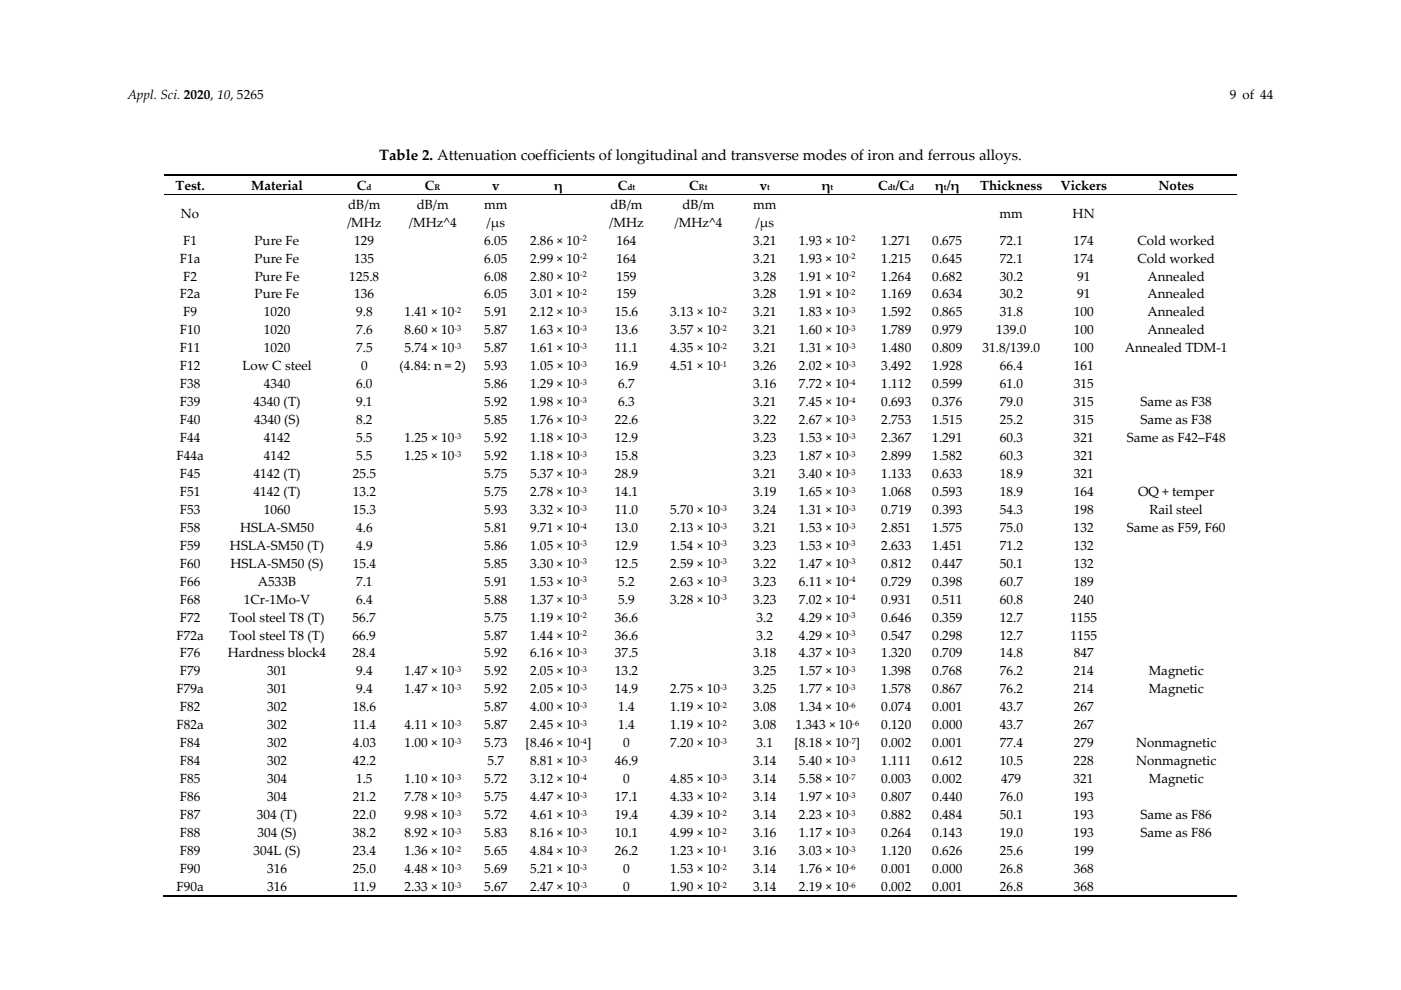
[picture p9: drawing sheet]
<svg xmlns="http://www.w3.org/2000/svg" width="297mm" height="210mm" viewBox="0 0 297 210" stroke-linecap="round" stroke-linejoin="round" font-family="sans-serif">
<defs><g id="words">
<text font-size="3.2" x="80.4" y="33.9">Table 2. Attenuation coefficients of longitudinal and transverse modes of iron and ferrous alloys.</text>
<g font-size="2.8">
<text x="27" y="21">Appl. Sci. 2020, 10, 5265</text>
<text x="260.8" y="21">9 of 44</text>
<text x="37.2" y="40.3">Test.</text>
<text x="53.3" y="40.3">Material</text>
<text x="75.7" y="40.3">C</text>
<text x="90.1" y="40.3">C</text>
<text x="104.3" y="40.3">v</text>
<text x="117.4" y="40.3">η</text>
<text x="131" y="40.3">C</text>
<text x="146.1" y="40.3">C</text>
<text x="161.1" y="40.3">v</text>
<text x="174.2" y="40.3">η</text>
<text x="186.2" y="40.3">C /C</text>
<text x="198.2" y="40.3">η /η</text>
<text x="207.8" y="40.3">Thickness</text>
<text x="224.8" y="40.3">Vickers</text>
<text x="245.6" y="40.3">Notes</text>
<text x="38.4" y="46.2">No</text>
<text x="73.8" y="44.3">dB/m</text>
<text x="88.3" y="44.3">dB/m</text>
<text x="102.6" y="44.3">mm</text>
<text x="129.4" y="44.3">dB/m</text>
<text x="144.7" y="44.3">dB/m</text>
<text x="159.7" y="44.3">mm</text>
<text x="211.9" y="46.2">mm</text>
<text x="227.4" y="46.2">HN</text>
<text x="38.8" y="51.9">F1</text>
<text x="54" y="51.9">Pure Fe</text>
<text x="73.6" y="48.1">/MHz</text>
<text x="75.1" y="51.9">129</text>
<text x="86.7" y="48.1">/MHz^4</text>
<text x="102.7" y="51.9">6.05</text>
<text x="103.2" y="48.1">/µs</text>
<text x="112.4" y="51.9">2.86 × 10</text>
<text x="129.2" y="48.1">/MHz</text>
<text x="130.7" y="51.9">164</text>
<text x="143" y="48.1">/MHz^4</text>
<text x="159.7" y="51.9">3.21</text>
<text x="160.2" y="48.1">/µs</text>
<text x="169.4" y="51.9">1.93 × 10</text>
<text x="186.9" y="51.9">1.271</text>
<text x="197.7" y="51.9">0.675</text>
<text x="212" y="51.9">72.1</text>
<text x="227.6" y="51.9">174</text>
<text x="241.2" y="51.9">Cold worked</text>
<text x="38.1" y="55.7">F1a</text>
<text x="38.8" y="59.5">F2</text>
<text x="54" y="55.7">Pure Fe</text>
<text x="54" y="59.5">Pure Fe</text>
<text x="74.1" y="59.5">125.8</text>
<text x="75.1" y="55.7">135</text>
<text x="102.7" y="55.7">6.05</text>
<text x="102.7" y="59.5">6.08</text>
<text x="112.4" y="55.7">2.99 × 10</text>
<text x="112.4" y="59.5">2.80 × 10</text>
<text x="130.7" y="55.7">164</text>
<text x="130.7" y="59.5">159</text>
<text x="159.7" y="55.7">3.21</text>
<text x="159.7" y="59.5">3.28</text>
<text x="169.4" y="55.7">1.93 × 10</text>
<text x="169.4" y="59.5">1.91 × 10</text>
<text x="186.9" y="55.7">1.215</text>
<text x="186.9" y="59.5">1.264</text>
<text x="197.7" y="55.7">0.645</text>
<text x="197.7" y="59.5">0.682</text>
<text x="212" y="55.7">72.1</text>
<text x="212" y="59.5">30.2</text>
<text x="227.6" y="55.7">174</text>
<text x="228.4" y="59.5">91</text>
<text x="241.2" y="55.7">Cold worked</text>
<text x="243.3" y="59.5">Annealed</text>
<text x="38.1" y="63.3">F2a</text>
<text x="54" y="63.3">Pure Fe</text>
<text x="75.1" y="63.3">136</text>
<text x="102.7" y="63.3">6.05</text>
<text x="112.4" y="63.3">3.01 × 10</text>
<text x="130.7" y="63.3">159</text>
<text x="159.7" y="63.3">3.28</text>
<text x="169.4" y="63.3">1.91 × 10</text>
<text x="186.9" y="63.3">1.169</text>
<text x="197.7" y="63.3">0.634</text>
<text x="212" y="63.3">30.2</text>
<text x="228.4" y="63.3">91</text>
<text x="243.3" y="63.3">Annealed</text>
<text x="38.1" y="70.9">F10</text>
<text x="38.8" y="67.1">F9</text>
<text x="55.9" y="70.9">1020</text>
<text x="55.9" y="67.1">1020</text>
<text x="75.5" y="70.9">7.6</text>
<text x="75.5" y="67.1">9.8</text>
<text x="85.7" y="70.9">8.60 × 10</text>
<text x="85.7" y="67.1">1.41 × 10</text>
<text x="102.7" y="67.1">5.91</text>
<text x="102.7" y="70.9">5.87</text>
<text x="112.4" y="67.1">2.12 × 10</text>
<text x="112.4" y="70.9">1.63 × 10</text>
<text x="130.4" y="67.1">15.6</text>
<text x="130.4" y="70.9">13.6</text>
<text x="142.1" y="67.1">3.13 × 10</text>
<text x="142.1" y="70.9">3.57 × 10</text>
<text x="159.7" y="67.1">3.21</text>
<text x="159.7" y="70.9">3.21</text>
<text x="169.4" y="67.1">1.83 × 10</text>
<text x="169.4" y="70.9">1.60 × 10</text>
<text x="186.9" y="67.1">1.592</text>
<text x="186.9" y="70.9">1.789</text>
<text x="197.7" y="67.1">0.865</text>
<text x="197.7" y="70.9">0.979</text>
<text x="211.2" y="70.9">139.0</text>
<text x="212" y="67.1">31.8</text>
<text x="227.6" y="70.9">100</text>
<text x="227.6" y="67.1">100</text>
<text x="243.3" y="70.9">Annealed</text>
<text x="243.3" y="67.1">Annealed</text>
<text x="38.1" y="74.7">F11</text>
<text x="55.9" y="74.7">1020</text>
<text x="75.5" y="74.7">7.5</text>
<text x="85.7" y="74.7">5.74 × 10</text>
<text x="102.7" y="74.7">5.87</text>
<text x="112.4" y="74.7">1.61 × 10</text>
<text x="130.4" y="74.7">11.1</text>
<text x="142.1" y="74.7">4.35 × 10</text>
<text x="159.7" y="74.7">3.21</text>
<text x="169.4" y="74.7">1.31 × 10</text>
<text x="186.9" y="74.7">1.480</text>
<text x="197.7" y="74.7">0.809</text>
<text x="208.3" y="74.7">31.8/139.0</text>
<text x="227.6" y="74.7">100</text>
<text x="238.5" y="74.7">Annealed TDM-1</text>
<text x="38.1" y="78.5">F12</text>
<text x="38.1" y="82.3">F38</text>
<text x="51.4" y="78.5">Low C steel</text>
<text x="55.9" y="82.3">4340</text>
<text x="75.5" y="82.3">6.0</text>
<text x="76.5" y="78.5">0</text>
<text x="84.7" y="78.5">(4.84: n = 2)</text>
<text x="102.7" y="82.3">5.86</text>
<text x="102.7" y="78.5">5.93</text>
<text x="112.4" y="82.3">1.29 × 10</text>
<text x="112.4" y="78.5">1.05 × 10</text>
<text x="130.4" y="78.5">16.9</text>
<text x="131.1" y="82.3">6.7</text>
<text x="142.1" y="78.5">4.51 × 10</text>
<text x="159.7" y="78.5">3.26</text>
<text x="159.7" y="82.3">3.16</text>
<text x="169.4" y="78.5">2.02 × 10</text>
<text x="169.4" y="82.3">7.72 × 10</text>
<text x="186.9" y="78.5">3.492</text>
<text x="186.9" y="82.3">1.112</text>
<text x="197.7" y="78.5">1.928</text>
<text x="197.7" y="82.3">0.599</text>
<text x="212" y="78.5">66.4</text>
<text x="212" y="82.3">61.0</text>
<text x="227.6" y="78.5">161</text>
<text x="227.6" y="82.3">315</text>
<text x="38.1" y="90">F40</text>
<text x="38.1" y="86.1">F39</text>
<text x="53.8" y="86.1">4340 (T)</text>
<text x="53.9" y="90">4340 (S)</text>
<text x="75.5" y="90">8.2</text>
<text x="75.5" y="86.1">9.1</text>
<text x="102.7" y="90">5.85</text>
<text x="102.7" y="86.1">5.92</text>
<text x="112.4" y="90">1.76 × 10</text>
<text x="112.4" y="86.1">1.98 × 10</text>
<text x="130.4" y="90">22.6</text>
<text x="131.1" y="86.1">6.3</text>
<text x="159.7" y="86.1">3.21</text>
<text x="159.7" y="90">3.22</text>
<text x="169.4" y="86.1">7.45 × 10</text>
<text x="169.4" y="90">2.67 × 10</text>
<text x="186.9" y="86.1">0.693</text>
<text x="186.9" y="90">2.753</text>
<text x="197.7" y="86.1">0.376</text>
<text x="197.7" y="90">1.515</text>
<text x="212" y="86.1">79.0</text>
<text x="212" y="90">25.2</text>
<text x="227.6" y="86.1">315</text>
<text x="227.6" y="90">315</text>
<text x="241.8" y="86.1">Same as F38</text>
<text x="241.8" y="90">Same as F38</text>
<text x="38.1" y="93.8">F44</text>
<text x="55.9" y="93.8">4142</text>
<text x="75.5" y="93.8">5.5</text>
<text x="85.7" y="93.8">1.25 × 10</text>
<text x="102.7" y="93.8">5.92</text>
<text x="112.4" y="93.8">1.18 × 10</text>
<text x="130.4" y="93.8">12.9</text>
<text x="159.7" y="93.8">3.23</text>
<text x="169.4" y="93.8">1.53 × 10</text>
<text x="186.9" y="93.8">2.367</text>
<text x="197.7" y="93.8">1.291</text>
<text x="212" y="93.8">60.3</text>
<text x="227.6" y="93.8">321</text>
<text x="238.9" y="93.8">Same as F42–F48</text>
<text x="37.4" y="97.6">F44a</text>
<text x="38.1" y="101.4">F45</text>
<text x="53.8" y="101.4">4142 (T)</text>
<text x="55.9" y="97.6">4142</text>
<text x="74.8" y="101.4">25.5</text>
<text x="75.5" y="97.6">5.5</text>
<text x="85.7" y="97.6">1.25 × 10</text>
<text x="102.7" y="101.4">5.75</text>
<text x="102.7" y="97.6">5.92</text>
<text x="112.4" y="101.4">5.37 × 10</text>
<text x="112.4" y="97.6">1.18 × 10</text>
<text x="130.4" y="97.6">15.8</text>
<text x="130.4" y="101.4">28.9</text>
<text x="159.7" y="97.6">3.23</text>
<text x="159.7" y="101.4">3.21</text>
<text x="169.4" y="97.6">1.87 × 10</text>
<text x="169.4" y="101.4">3.40 × 10</text>
<text x="186.9" y="97.6">2.899</text>
<text x="186.9" y="101.4">1.133</text>
<text x="197.7" y="97.6">1.582</text>
<text x="197.7" y="101.4">0.633</text>
<text x="212" y="97.6">60.3</text>
<text x="212" y="101.4">18.9</text>
<text x="227.6" y="97.6">321</text>
<text x="227.6" y="101.4">321</text>
<text x="38.1" y="105.2">F51</text>
<text x="53.8" y="105.2">4142 (T)</text>
<text x="74.8" y="105.2">13.2</text>
<text x="102.7" y="105.2">5.75</text>
<text x="112.4" y="105.2">2.78 × 10</text>
<text x="130.4" y="105.2">14.1</text>
<text x="159.7" y="105.2">3.19</text>
<text x="169.4" y="105.2">1.65 × 10</text>
<text x="186.9" y="105.2">1.068</text>
<text x="197.7" y="105.2">0.593</text>
<text x="212" y="105.2">18.9</text>
<text x="227.6" y="105.2">164</text>
<text x="241.3" y="105.2">OQ + temper</text>
<text x="38.1" y="109">F53</text>
<text x="38.1" y="112.8">F58</text>
<text x="50.9" y="112.8">HSLA-SM50</text>
<text x="55.9" y="109">1060</text>
<text x="74.8" y="109">15.3</text>
<text x="75.5" y="112.8">4.6</text>
<text x="102.7" y="109">5.93</text>
<text x="102.7" y="112.8">5.81</text>
<text x="112.4" y="109">3.32 × 10</text>
<text x="112.4" y="112.8">9.71 × 10</text>
<text x="130.4" y="109">11.0</text>
<text x="130.4" y="112.8">13.0</text>
<text x="142.1" y="109">5.70 × 10</text>
<text x="142.1" y="112.8">2.13 × 10</text>
<text x="159.7" y="109">3.24</text>
<text x="159.7" y="112.8">3.21</text>
<text x="169.4" y="109">1.31 × 10</text>
<text x="169.4" y="112.8">1.53 × 10</text>
<text x="186.9" y="109">0.719</text>
<text x="186.9" y="112.8">2.851</text>
<text x="197.7" y="112.8">1.575</text>
<text x="197.7" y="109">0.393</text>
<text x="212" y="112.8">75.0</text>
<text x="212" y="109">54.3</text>
<text x="227.6" y="112.8">132</text>
<text x="227.6" y="109">198</text>
<text x="238.9" y="112.8">Same as F59, F60</text>
<text x="243.7" y="109">Rail steel</text>
<text x="38.1" y="116.6">F59</text>
<text x="48.8" y="116.6">HSLA-SM50 (T)</text>
<text x="75.5" y="116.6">4.9</text>
<text x="102.7" y="116.6">5.86</text>
<text x="112.4" y="116.6">1.05 × 10</text>
<text x="130.4" y="116.6">12.9</text>
<text x="142.1" y="116.6">1.54 × 10</text>
<text x="159.7" y="116.6">3.23</text>
<text x="169.4" y="116.6">1.53 × 10</text>
<text x="186.9" y="116.6">2.633</text>
<text x="197.7" y="116.6">1.451</text>
<text x="212" y="116.6">71.2</text>
<text x="227.6" y="116.6">132</text>
<text x="38.1" y="120.4">F60</text>
<text x="38.1" y="124.2">F66</text>
<text x="48.9" y="120.4">HSLA-SM50 (S)</text>
<text x="54.7" y="124.2">A533B</text>
<text x="74.8" y="120.4">15.4</text>
<text x="75.5" y="124.2">7.1</text>
<text x="102.7" y="120.4">5.85</text>
<text x="102.7" y="124.2">5.91</text>
<text x="112.4" y="120.4">3.30 × 10</text>
<text x="112.4" y="124.2">1.53 × 10</text>
<text x="130.4" y="120.4">12.5</text>
<text x="131.1" y="124.2">5.2</text>
<text x="142.1" y="120.4">2.59 × 10</text>
<text x="142.1" y="124.2">2.63 × 10</text>
<text x="159.7" y="120.4">3.22</text>
<text x="159.7" y="124.2">3.23</text>
<text x="169.4" y="120.4">1.47 × 10</text>
<text x="169.4" y="124.2">6.11 × 10</text>
<text x="186.9" y="120.4">0.812</text>
<text x="186.9" y="124.2">0.729</text>
<text x="197.7" y="120.4">0.447</text>
<text x="197.7" y="124.2">0.398</text>
<text x="212" y="120.4">50.1</text>
<text x="212" y="124.2">60.7</text>
<text x="227.6" y="120.4">132</text>
<text x="227.6" y="124.2">189</text>
<text x="38.1" y="128">F68</text>
<text x="38.1" y="131.8">F72</text>
<text x="48.7" y="131.8">Tool steel T8 (T)</text>
<text x="51.7" y="128">1Cr-1Mo-V</text>
<text x="74.8" y="131.8">56.7</text>
<text x="75.5" y="128">6.4</text>
<text x="102.7" y="128">5.88</text>
<text x="102.7" y="131.8">5.75</text>
<text x="112.4" y="128">1.37 × 10</text>
<text x="112.4" y="131.8">1.19 × 10</text>
<text x="130.4" y="131.8">36.6</text>
<text x="131.1" y="128">5.9</text>
<text x="142.1" y="128">3.28 × 10</text>
<text x="159.7" y="128">3.23</text>
<text x="160.4" y="131.8">3.2</text>
<text x="169.4" y="128">7.02 × 10</text>
<text x="169.4" y="131.8">4.29 × 10</text>
<text x="186.9" y="128">0.931</text>
<text x="186.9" y="131.8">0.646</text>
<text x="197.7" y="128">0.511</text>
<text x="197.7" y="131.8">0.359</text>
<text x="212" y="128">60.8</text>
<text x="212" y="131.8">12.7</text>
<text x="226.9" y="131.8">1155</text>
<text x="227.6" y="128">240</text>
<text x="37.4" y="135.7">F72a</text>
<text x="48.7" y="135.7">Tool steel T8 (T)</text>
<text x="74.8" y="135.7">66.9</text>
<text x="102.7" y="135.7">5.87</text>
<text x="112.4" y="135.7">1.44 × 10</text>
<text x="130.4" y="135.7">36.6</text>
<text x="160.4" y="135.7">3.2</text>
<text x="169.4" y="135.7">4.29 × 10</text>
<text x="186.9" y="135.7">0.547</text>
<text x="197.7" y="135.7">0.298</text>
<text x="212" y="135.7">12.7</text>
<text x="226.9" y="135.7">1155</text>
<text x="38.1" y="139.4">F76</text>
<text x="38.1" y="143.3">F79</text>
<text x="48.3" y="139.4">Hardness block4</text>
<text x="56.6" y="143.3">301</text>
<text x="74.7" y="139.4">28.4</text>
<text x="75.5" y="143.3">9.4</text>
<text x="85.7" y="143.3">1.47 × 10</text>
<text x="102.7" y="139.4">5.92</text>
<text x="102.7" y="143.3">5.92</text>
<text x="112.4" y="139.4">6.16 × 10</text>
<text x="112.4" y="143.3">2.05 × 10</text>
<text x="130.4" y="139.4">37.5</text>
<text x="130.4" y="143.3">13.2</text>
<text x="159.7" y="139.4">3.18</text>
<text x="159.7" y="143.3">3.25</text>
<text x="169.4" y="139.4">4.37 × 10</text>
<text x="169.4" y="143.3">1.57 × 10</text>
<text x="186.9" y="139.4">1.320</text>
<text x="186.9" y="143.3">1.398</text>
<text x="197.7" y="143.3">0.768</text>
<text x="197.7" y="139.4">0.709</text>
<text x="212" y="143.3">76.2</text>
<text x="212" y="139.4">14.8</text>
<text x="227.6" y="143.3">214</text>
<text x="227.6" y="139.4">847</text>
<text x="243.6" y="143.3">Magnetic</text>
<text x="37.4" y="147.1">F79a</text>
<text x="56.6" y="147.1">301</text>
<text x="75.5" y="147.1">9.4</text>
<text x="85.7" y="147.1">1.47 × 10</text>
<text x="102.7" y="147.1">5.92</text>
<text x="112.4" y="147.1">2.05 × 10</text>
<text x="130.4" y="147.1">14.9</text>
<text x="142.1" y="147.1">2.75 × 10</text>
<text x="159.7" y="147.1">3.25</text>
<text x="169.4" y="147.1">1.77 × 10</text>
<text x="186.9" y="147.1">1.578</text>
<text x="197.7" y="147.1">0.867</text>
<text x="212" y="147.1">76.2</text>
<text x="227.6" y="147.1">214</text>
<text x="243.6" y="147.1">Magnetic</text>
<text x="37.4" y="154.7">F82a</text>
<text x="38.1" y="150.9">F82</text>
<text x="56.6" y="150.9">302</text>
<text x="56.6" y="154.7">302</text>
<text x="74.8" y="150.9">18.6</text>
<text x="74.8" y="154.7">11.4</text>
<text x="85.7" y="154.7">4.11 × 10</text>
<text x="102.7" y="150.9">5.87</text>
<text x="102.7" y="154.7">5.87</text>
<text x="112.4" y="150.9">4.00 × 10</text>
<text x="112.4" y="154.7">2.45 × 10</text>
<text x="131.1" y="150.9">1.4</text>
<text x="131.1" y="154.7">1.4</text>
<text x="142.1" y="150.9">1.19 × 10</text>
<text x="142.1" y="154.7">1.19 × 10</text>
<text x="159.7" y="150.9">3.08</text>
<text x="159.7" y="154.7">3.08</text>
<text x="168.7" y="154.7">1.343 × 10</text>
<text x="169.4" y="150.9">1.34 × 10</text>
<text x="186.9" y="150.9">0.074</text>
<text x="186.9" y="154.7">0.120</text>
<text x="197.7" y="150.9">0.001</text>
<text x="197.7" y="154.7">0.000</text>
<text x="212" y="150.9">43.7</text>
<text x="212" y="154.7">43.7</text>
<text x="227.6" y="150.9">267</text>
<text x="227.6" y="154.7">267</text>
<text x="38.1" y="158.5">F84</text>
<text x="56.6" y="158.5">302</text>
<text x="74.8" y="158.5">4.03</text>
<text x="85.7" y="158.5">1.00 × 10</text>
<text x="102.7" y="158.5">5.73</text>
<text x="111.4" y="158.5">[8.46 × 10 ]</text>
<text x="132.1" y="158.5">0</text>
<text x="142.1" y="158.5">7.20 × 10</text>
<text x="160.4" y="158.5">3.1</text>
<text x="168.5" y="158.5">[8.18 × 10 ]</text>
<text x="186.9" y="158.5">0.002</text>
<text x="197.7" y="158.5">0.001</text>
<text x="212" y="158.5">77.4</text>
<text x="227.6" y="158.5">279</text>
<text x="240.9" y="158.5">Nonmagnetic</text>
<text x="38.1" y="166.1">F85</text>
<text x="38.1" y="162.3">F84</text>
<text x="56.6" y="166.1">304</text>
<text x="56.6" y="162.3">302</text>
<text x="74.8" y="162.3">42.2</text>
<text x="75.5" y="166.1">1.5</text>
<text x="85.7" y="166.1">1.10 × 10</text>
<text x="102.7" y="166.1">5.72</text>
<text x="103.4" y="162.3">5.7</text>
<text x="112.4" y="166.1">3.12 × 10</text>
<text x="112.4" y="162.3">8.81 × 10</text>
<text x="130.4" y="162.3">46.9</text>
<text x="132.1" y="166.1">0</text>
<text x="142.1" y="166.1">4.85 × 10</text>
<text x="159.7" y="166.1">3.14</text>
<text x="159.7" y="162.3">3.14</text>
<text x="169.4" y="166.1">5.58 × 10</text>
<text x="169.4" y="162.3">5.40 × 10</text>
<text x="186.9" y="162.3">1.111</text>
<text x="186.9" y="166.1">0.003</text>
<text x="197.7" y="166.1">0.002</text>
<text x="197.7" y="162.3">0.612</text>
<text x="212" y="162.3">10.5</text>
<text x="212.3" y="166.1">479</text>
<text x="227.6" y="166.1">321</text>
<text x="227.6" y="162.3">228</text>
<text x="240.9" y="162.3">Nonmagnetic</text>
<text x="243.6" y="166.1">Magnetic</text>
<text x="38.1" y="169.9">F86</text>
<text x="38.1" y="173.7">F87</text>
<text x="54.5" y="173.7">304 (T)</text>
<text x="56.6" y="169.9">304</text>
<text x="74.8" y="169.9">21.2</text>
<text x="74.8" y="173.7">22.0</text>
<text x="85.7" y="169.9">7.78 × 10</text>
<text x="85.7" y="173.7">9.98 × 10</text>
<text x="102.7" y="169.9">5.75</text>
<text x="102.7" y="173.7">5.72</text>
<text x="112.4" y="169.9">4.47 × 10</text>
<text x="112.4" y="173.7">4.61 × 10</text>
<text x="130.4" y="169.9">17.1</text>
<text x="130.4" y="173.7">19.4</text>
<text x="142.1" y="169.9">4.33 × 10</text>
<text x="142.1" y="173.7">4.39 × 10</text>
<text x="159.7" y="169.9">3.14</text>
<text x="159.7" y="173.7">3.14</text>
<text x="169.4" y="169.9">1.97 × 10</text>
<text x="169.4" y="173.7">2.23 × 10</text>
<text x="186.9" y="169.9">0.807</text>
<text x="186.9" y="173.7">0.882</text>
<text x="197.7" y="173.7">0.484</text>
<text x="197.7" y="169.9">0.440</text>
<text x="212" y="173.7">50.1</text>
<text x="212" y="169.9">76.0</text>
<text x="227.6" y="173.7">193</text>
<text x="227.6" y="169.9">193</text>
<text x="241.8" y="173.7">Same as F86</text>
<text x="38.1" y="177.5">F88</text>
<text x="54.6" y="177.5">304 (S)</text>
<text x="74.8" y="177.5">38.2</text>
<text x="85.7" y="177.5">8.92 × 10</text>
<text x="102.7" y="177.5">5.83</text>
<text x="112.4" y="177.5">8.16 × 10</text>
<text x="130.4" y="177.5">10.1</text>
<text x="142.1" y="177.5">4.99 × 10</text>
<text x="159.7" y="177.5">3.16</text>
<text x="169.4" y="177.5">1.17 × 10</text>
<text x="186.9" y="177.5">0.264</text>
<text x="197.7" y="177.5">0.143</text>
<text x="212" y="177.5">19.0</text>
<text x="227.6" y="177.5">193</text>
<text x="241.8" y="177.5">Same as F86</text>
<text x="38.1" y="181.3">F89</text>
<text x="38.1" y="185.1">F90</text>
<text x="53.7" y="181.3">304L (S)</text>
<text x="56.6" y="185.1">316</text>
<text x="74.8" y="181.3">23.4</text>
<text x="74.8" y="185.1">25.0</text>
<text x="85.7" y="181.3">1.36 × 10</text>
<text x="85.7" y="185.1">4.48 × 10</text>
<text x="102.7" y="181.3">5.65</text>
<text x="102.7" y="185.1">5.69</text>
<text x="112.4" y="181.3">4.84 × 10</text>
<text x="112.4" y="185.1">5.21 × 10</text>
<text x="130.4" y="181.3">26.2</text>
<text x="132.1" y="185.1">0</text>
<text x="142.1" y="181.3">1.23 × 10</text>
<text x="142.1" y="185.1">1.53 × 10</text>
<text x="159.7" y="181.3">3.16</text>
<text x="159.7" y="185.1">3.14</text>
<text x="169.4" y="181.3">3.03 × 10</text>
<text x="169.4" y="185.1">1.76 × 10</text>
<text x="186.9" y="181.3">1.120</text>
<text x="186.9" y="185.1">0.001</text>
<text x="197.7" y="181.3">0.626</text>
<text x="197.7" y="185.1">0.000</text>
<text x="212" y="181.3">25.6</text>
<text x="212" y="185.1">26.8</text>
<text x="227.6" y="181.3">199</text>
<text x="227.6" y="185.1">368</text>
<text x="37.4" y="189">F90a</text>
<text x="56.6" y="189">316</text>
<text x="74.8" y="189">11.9</text>
<text x="85.7" y="189">2.33 × 10</text>
<text x="102.7" y="189">5.67</text>
<text x="112.4" y="189">2.47 × 10</text>
<text x="132.1" y="189">0</text>
<text x="142.1" y="189">1.90 × 10</text>
<text x="159.7" y="189">3.14</text>
<text x="169.4" y="189">2.19 × 10</text>
<text x="186.9" y="189">0.002</text>
<text x="197.7" y="189">0.001</text>
<text x="212" y="189">26.8</text>
<text x="227.6" y="189">368</text>
</g>
<g font-size="1.8">
<text x="77.7" y="40.3">d</text>
<text x="92.1" y="40.3">R</text>
<text x="133" y="40.3">dt</text>
<text x="148.2" y="40.3">Rt</text>
<text x="162.6" y="40.3">t</text>
<text x="176.1" y="40.3">t</text>
<text x="188.2" y="40.3">dt</text>
<text x="192.8" y="40.3">d</text>
<text x="200.1" y="40.3">t</text>
<text x="123" y="51.2">-2</text>
<text x="180" y="51.2">-2</text>
<text x="123" y="55">-2</text>
<text x="123" y="58.8">-2</text>
<text x="180" y="55">-2</text>
<text x="180" y="58.8">-2</text>
<text x="123" y="62.6">-2</text>
<text x="180" y="62.6">-2</text>
<text x="96.3" y="66.4">-2</text>
<text x="96.3" y="70.2">-3</text>
<text x="123" y="66.4">-3</text>
<text x="123" y="70.2">-3</text>
<text x="152.7" y="66.4">-2</text>
<text x="152.7" y="70.2">-2</text>
<text x="180" y="66.4">-3</text>
<text x="180" y="70.2">-3</text>
<text x="96.3" y="74">-3</text>
<text x="123" y="74">-3</text>
<text x="123" y="77.8">-3</text>
<text x="152.7" y="74">-2</text>
<text x="152.7" y="77.8">-1</text>
<text x="180" y="74">-3</text>
<text x="180" y="77.8">-3</text>
<text x="123" y="81.6">-3</text>
<text x="180" y="81.6">-4</text>
<text x="123" y="85.4">-3</text>
<text x="123" y="89.3">-3</text>
<text x="180" y="85.4">-4</text>
<text x="180" y="89.3">-3</text>
<text x="96.3" y="93.1">-3</text>
<text x="123" y="93.1">-3</text>
<text x="180" y="93.1">-3</text>
<text x="96.3" y="96.9">-3</text>
<text x="123" y="96.9">-3</text>
<text x="123" y="100.7">-3</text>
<text x="180" y="96.9">-3</text>
<text x="180" y="100.7">-3</text>
<text x="123" y="104.5">-3</text>
<text x="180" y="104.5">-3</text>
<text x="123" y="108.3">-3</text>
<text x="123" y="112.1">-4</text>
<text x="152.7" y="108.3">-3</text>
<text x="152.7" y="112.1">-3</text>
<text x="180" y="108.3">-3</text>
<text x="180" y="112.1">-3</text>
<text x="123" y="115.9">-3</text>
<text x="123" y="119.7">-3</text>
<text x="152.7" y="115.9">-3</text>
<text x="152.7" y="119.7">-3</text>
<text x="180" y="115.9">-3</text>
<text x="180" y="119.7">-3</text>
<text x="123" y="123.5">-3</text>
<text x="152.7" y="123.5">-3</text>
<text x="180" y="123.5">-4</text>
<text x="123" y="127.3">-3</text>
<text x="123" y="131.1">-2</text>
<text x="152.7" y="127.3">-3</text>
<text x="180" y="127.3">-4</text>
<text x="180" y="131.1">-3</text>
<text x="123" y="135">-2</text>
<text x="180" y="135">-3</text>
<text x="96.3" y="142.6">-3</text>
<text x="123" y="138.7">-3</text>
<text x="123" y="142.6">-3</text>
<text x="180" y="138.7">-3</text>
<text x="180" y="142.6">-3</text>
<text x="96.3" y="146.4">-3</text>
<text x="123" y="146.4">-3</text>
<text x="152.7" y="146.4">-3</text>
<text x="180" y="146.4">-3</text>
<text x="96.3" y="154">-3</text>
<text x="123" y="150.2">-3</text>
<text x="123" y="154">-3</text>
<text x="152.7" y="150.2">-2</text>
<text x="152.7" y="154">-2</text>
<text x="180" y="150.2">-6</text>
<text x="180.7" y="154">-6</text>
<text x="96.3" y="157.8">-3</text>
<text x="123" y="157.8">-4</text>
<text x="123" y="161.6">-3</text>
<text x="152.7" y="157.8">-3</text>
<text x="180" y="157.8">-7</text>
<text x="180" y="161.6">-3</text>
<text x="96.3" y="165.4">-3</text>
<text x="123" y="165.4">-4</text>
<text x="152.7" y="165.4">-3</text>
<text x="180" y="165.4">-7</text>
<text x="96.3" y="169.2">-3</text>
<text x="96.3" y="173">-3</text>
<text x="123" y="169.2">-3</text>
<text x="123" y="173">-3</text>
<text x="152.7" y="169.2">-2</text>
<text x="152.7" y="173">-2</text>
<text x="180" y="169.2">-3</text>
<text x="180" y="173">-3</text>
<text x="96.3" y="176.8">-3</text>
<text x="123" y="176.8">-3</text>
<text x="152.7" y="176.8">-2</text>
<text x="180" y="176.8">-3</text>
<text x="96.3" y="180.6">-2</text>
<text x="96.3" y="184.4">-3</text>
<text x="123" y="180.6">-3</text>
<text x="123" y="184.4">-3</text>
<text x="152.7" y="180.6">-1</text>
<text x="152.7" y="184.4">-2</text>
<text x="180" y="180.6">-3</text>
<text x="180" y="184.4">-6</text>
<text x="96.3" y="188.3">-3</text>
<text x="123" y="188.3">-3</text>
<text x="152.7" y="188.3">-2</text>
<text x="180" y="188.3">-6</text>
</g>
</g></defs>
<path d="M34.8 37.1h227.4M34.5 190h227.7" fill="none" stroke="#000" stroke-width=".34"/>
<path d="M34.8 41.2h227.4" fill="none" stroke="#000" stroke-width=".21"/>
<use href="#words"/>
</svg>
